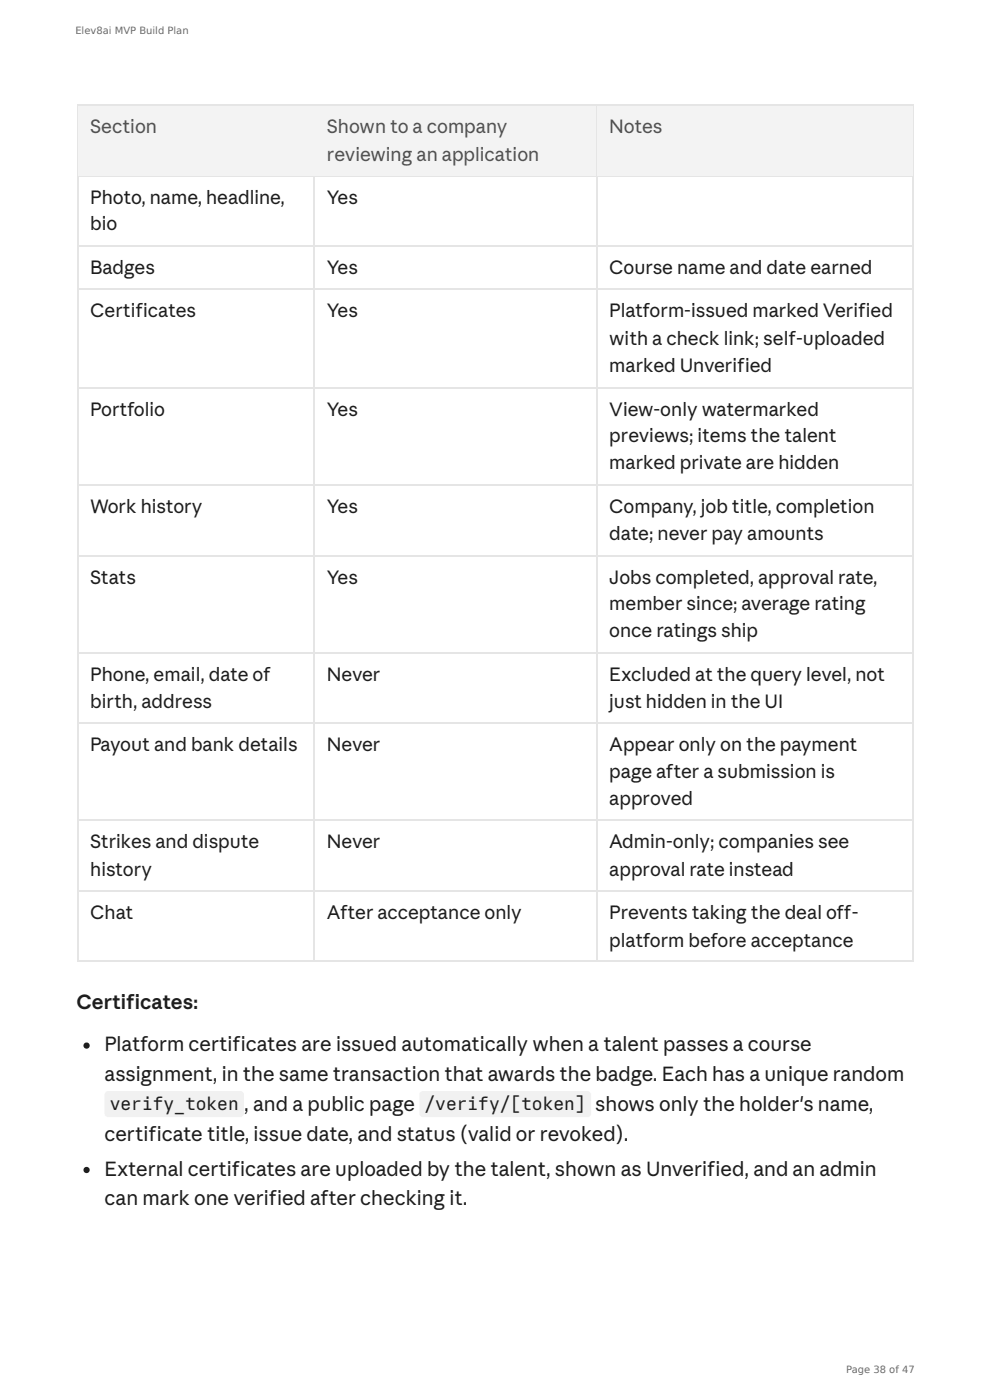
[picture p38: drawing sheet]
<svg xmlns="http://www.w3.org/2000/svg" width="210mm" height="297mm" viewBox="0 0 210 297" stroke-linecap="round" stroke-linejoin="round" font-family="sans-serif">
<defs><g id="words">
<g font-size="4.2" fill="#1f1e1d">
<text x="16.3" y="214.3">Certificates:</text>
<text x="22.2" y="223.3">Platform certificates are issued automatically when a talent passes a course</text>
<text x="22.2" y="229.6">assignment, in the same transaction that awards the badge. Each has a unique random</text>
<text x="51.8" y="235.9">,</text>
<text x="53.7" y="235.9">and a public page</text>
<text x="126.4" y="235.9">shows only the holder's name,</text>
<text x="22.2" y="242.3">certificate title, issue date, and status (valid or revoked).</text>
<text x="22.2" y="249.7">External certificates are uploaded by the talent, shown as Unverified, and an admin</text>
<text x="22.2" y="256">can mark one verified after checking it.</text>
</g>
<g font-size="4" fill="#52514e">
<text x="19.2" y="28.3">Section</text>
<text x="69.4" y="28.3">Shown to a company</text>
<text x="129.4" y="28.3">Notes</text>
<text x="69.4" y="34.1">reviewing an application</text>
</g>
<g font-size="4" fill="#1f1e1d">
<text x="19.2" y="43.4">Photo, name, headline,</text>
<text x="69.4" y="43.4">Yes</text>
<text x="19.2" y="48.9">bio</text>
<text x="19.2" y="58.1">Badges</text>
<text x="69.4" y="58.1">Yes</text>
<text x="129.4" y="58.1">Course name and date earned</text>
<text x="19.2" y="67.4">Certificates</text>
<text x="69.4" y="67.4">Yes</text>
<text x="129.4" y="67.4">Platform-issued marked Verified</text>
<text x="129.4" y="73.2">with a check link; self-uploaded</text>
<text x="129.4" y="79">marked Unverified</text>
<text x="19.2" y="88.3">Portfolio</text>
<text x="69.4" y="88.3">Yes</text>
<text x="129.4" y="88.3">View-only watermarked</text>
<text x="129.4" y="93.8">previews; items the talent</text>
<text x="129.4" y="99.6">marked private are hidden</text>
<text x="19.2" y="108.9">Work history</text>
<text x="69.4" y="108.9">Yes</text>
<text x="129.4" y="108.9">Company, job title, completion</text>
<text x="129.4" y="114.7">date; never pay amounts</text>
<text x="19.2" y="123.9">Stats</text>
<text x="69.4" y="123.9">Yes</text>
<text x="129.4" y="123.9">Jobs completed, approval rate,</text>
<text x="129.4" y="129.5">member since; average rating</text>
<text x="129.4" y="135.3">once ratings ship</text>
<text x="19.2" y="144.5">Phone, email, date of</text>
<text x="69.4" y="144.5">Never</text>
<text x="129.4" y="144.5">Excluded at the query level, not</text>
<text x="19.2" y="150.4">birth, address</text>
<text x="129.4" y="150.4">just hidden in the UI</text>
<text x="19.2" y="159.6">Payout and bank details</text>
<text x="69.4" y="159.6">Never</text>
<text x="129.4" y="159.6">Appear only on the payment</text>
<text x="129.4" y="165.1">page after a submission is</text>
<text x="129.4" y="171">approved</text>
<text x="19.2" y="180.2">Strikes and dispute</text>
<text x="69.4" y="180.2">Never</text>
<text x="129.4" y="180.2">Admin-only; companies see</text>
<text x="19.2" y="186">history</text>
<text x="129.4" y="186">approval rate instead</text>
<text x="19.2" y="195.3">Chat</text>
<text x="69.4" y="195.3">After acceptance only</text>
<text x="129.4" y="195.3">Prevents taking the deal off-</text>
<text x="129.4" y="201.1">platform before acceptance</text>
</g>
<g font-size="3.8" fill="#1f1e1d">
<text x="23.3" y="235.8">verify_token</text>
<text x="90.2" y="235.8">/verify/[token]</text>
</g>
<g font-size="2.1" fill="#6b6b6b">
<text x="16" y="7.1">Elev8ai MVP Build Plan</text>
<text x="179.7" y="291.6">Page 38 of 47</text>
</g>
</g></defs>
<circle cx="18.4" cy="222.1" r=".66" fill="#1f1e1d"/>
<g fill="#f3f1ec">
<path d="M22.4 232l.6-.3h28a.79 .79 0 0 1 .8 .8v4a.79 .79 0 0 1-.8 .8h-28a.79 .79 0 0 1-.8-.8v-4z"/>
<path d="M89.3 232l.5-.3h34.9a.79 .79 0 0 1 .8 .8v4a.79 .79 0 0 1-.8 .8h-34.9a.79 .79 0 0 1-.7-.8v-4z"/>
</g>
<circle cx="18.4" cy="248.5" r=".66" fill="#1f1e1d"/>
<g fill="none" stroke="#e8e5dc" stroke-width=".26">
<path d="M16.4 22.4h177.5M16.4 37.4h177.5M16.5 22.2v182M66.7 22.2v182M126.7 22.2v182M193.8 22.2v182M16.4 52.2h177.5M16.4 61.5h177.5M16.4 82.3h177.5M16.4 102.9h177.5M16.4 118h177.5M16.4 138.6h177.5"/>
<path d="M16.4 153.7h177.5M16.4 174.3h177.5M16.4 189.3h177.5M16.4 204.1h177.5"/>
</g>
<g fill="#f5f3ed">
<path d="M16.6 22.5h50v14.8h-50z"/>
<path d="M66.8 22.5h59.8v14.8h-59.8z"/>
<path d="M126.8 22.5h66.9v14.8h-66.9z"/>
</g>
<use href="#words"/>
</svg>
